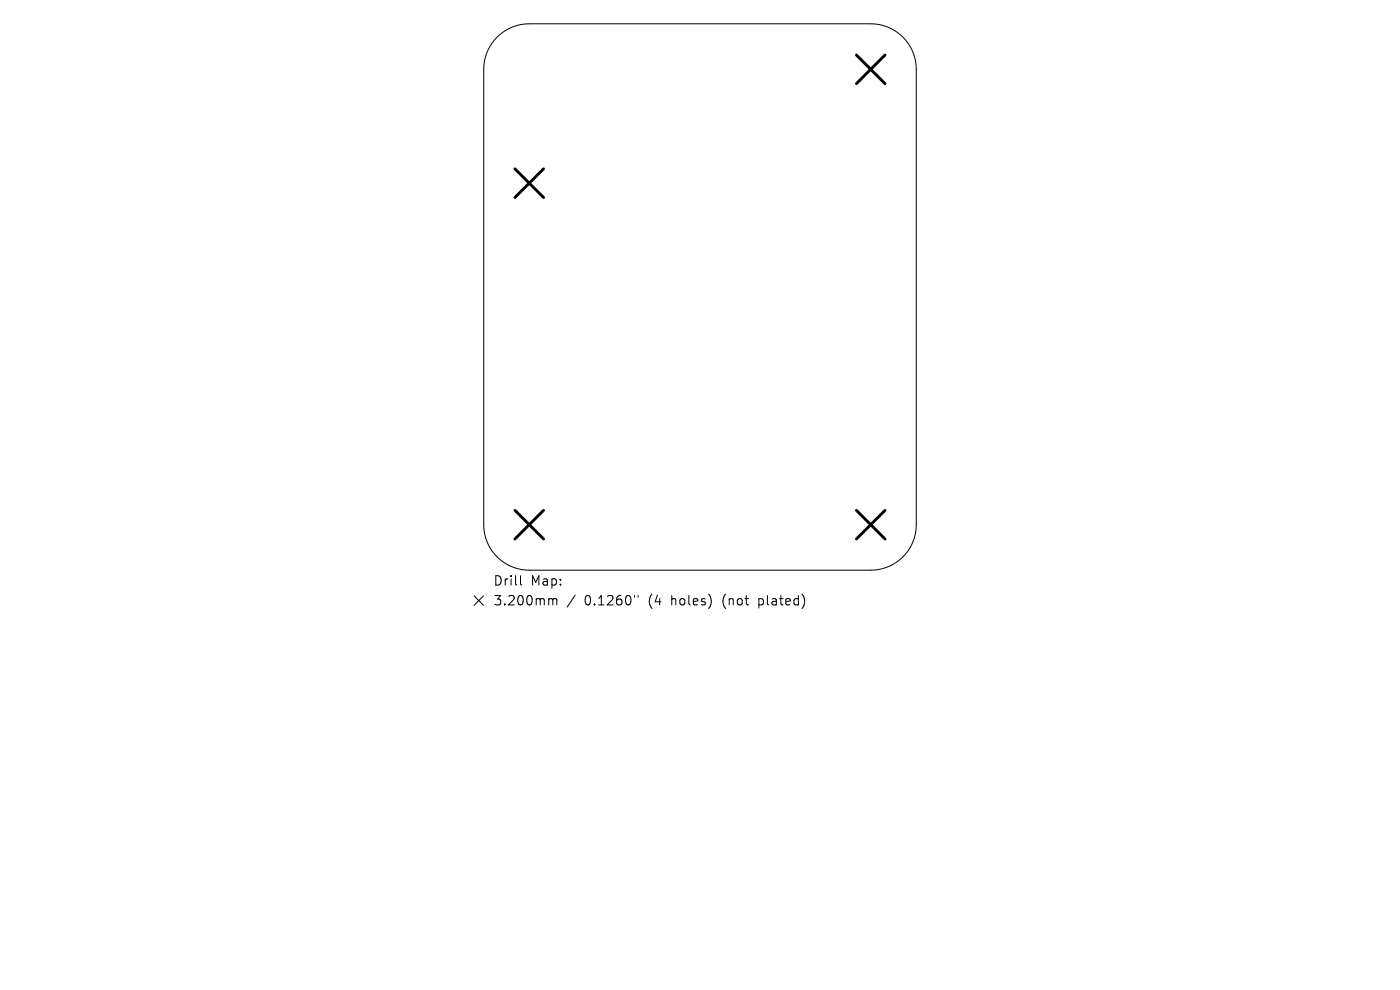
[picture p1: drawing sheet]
<svg xmlns="http://www.w3.org/2000/svg" width="297mm" height="210mm" viewBox="0 0 297 210" stroke-linecap="round" stroke-linejoin="round" font-family="sans-serif">
<defs><g id="words">
<g font-size="2.8">
<text x="104.6" y="124.5">Drill</text>
<text x="112.6" y="124.5">Map:</text>
<text x="104.6" y="128.7">3.200mm</text>
<text x="124" y="128.7">0.1260&quot;</text>
<text x="137.7" y="128.7">(4</text>
<text x="142.7" y="128.7">holes)</text>
<text x="153.8" y="128.7">(not</text>
<text x="161.6" y="128.7">plated)</text>
</g>
</g></defs>
<path d="M105.4 7.9a9.7 9.7 0 0 1 6.9-2.9h72.4a9.7 9.7 0 0 1 9.7 9.7v96.6a9.7 9.7 0 0 1-9.7 9.7h-72.4a9.7 9.7 0 0 1-9.7-9.7v-96.6a9.7 9.7 0 0 1 2.8-6.8zM100.6 126.4l2 2M102.6 126.4l-2 2M110.4 122.1v1.7l.3 .3M116.7 127l.5 .1 .1 .2M117.3 127.3l.3-.3 .4 .1 .1 1.2M117.3 127.3v1M122 126.2l-1.7 2.6M134.6 126.3v.4M135.4 126.3v.4" fill="none" stroke="#000" stroke-width=".21"/>
<path d="M181.7 11.7l6.1 6M187.8 11.7l-6.1 6M109.2 35.8l6.1 6.1M115.3 35.8l-6.1 6.1M109.2 108.3l6.1 6M115.3 108.3l-6.1 6M181.7 108.3l6.1 6M187.8 108.3l-6.1 6" fill="none" stroke="#000" stroke-width=".61"/>
<use href="#words"/>
</svg>
